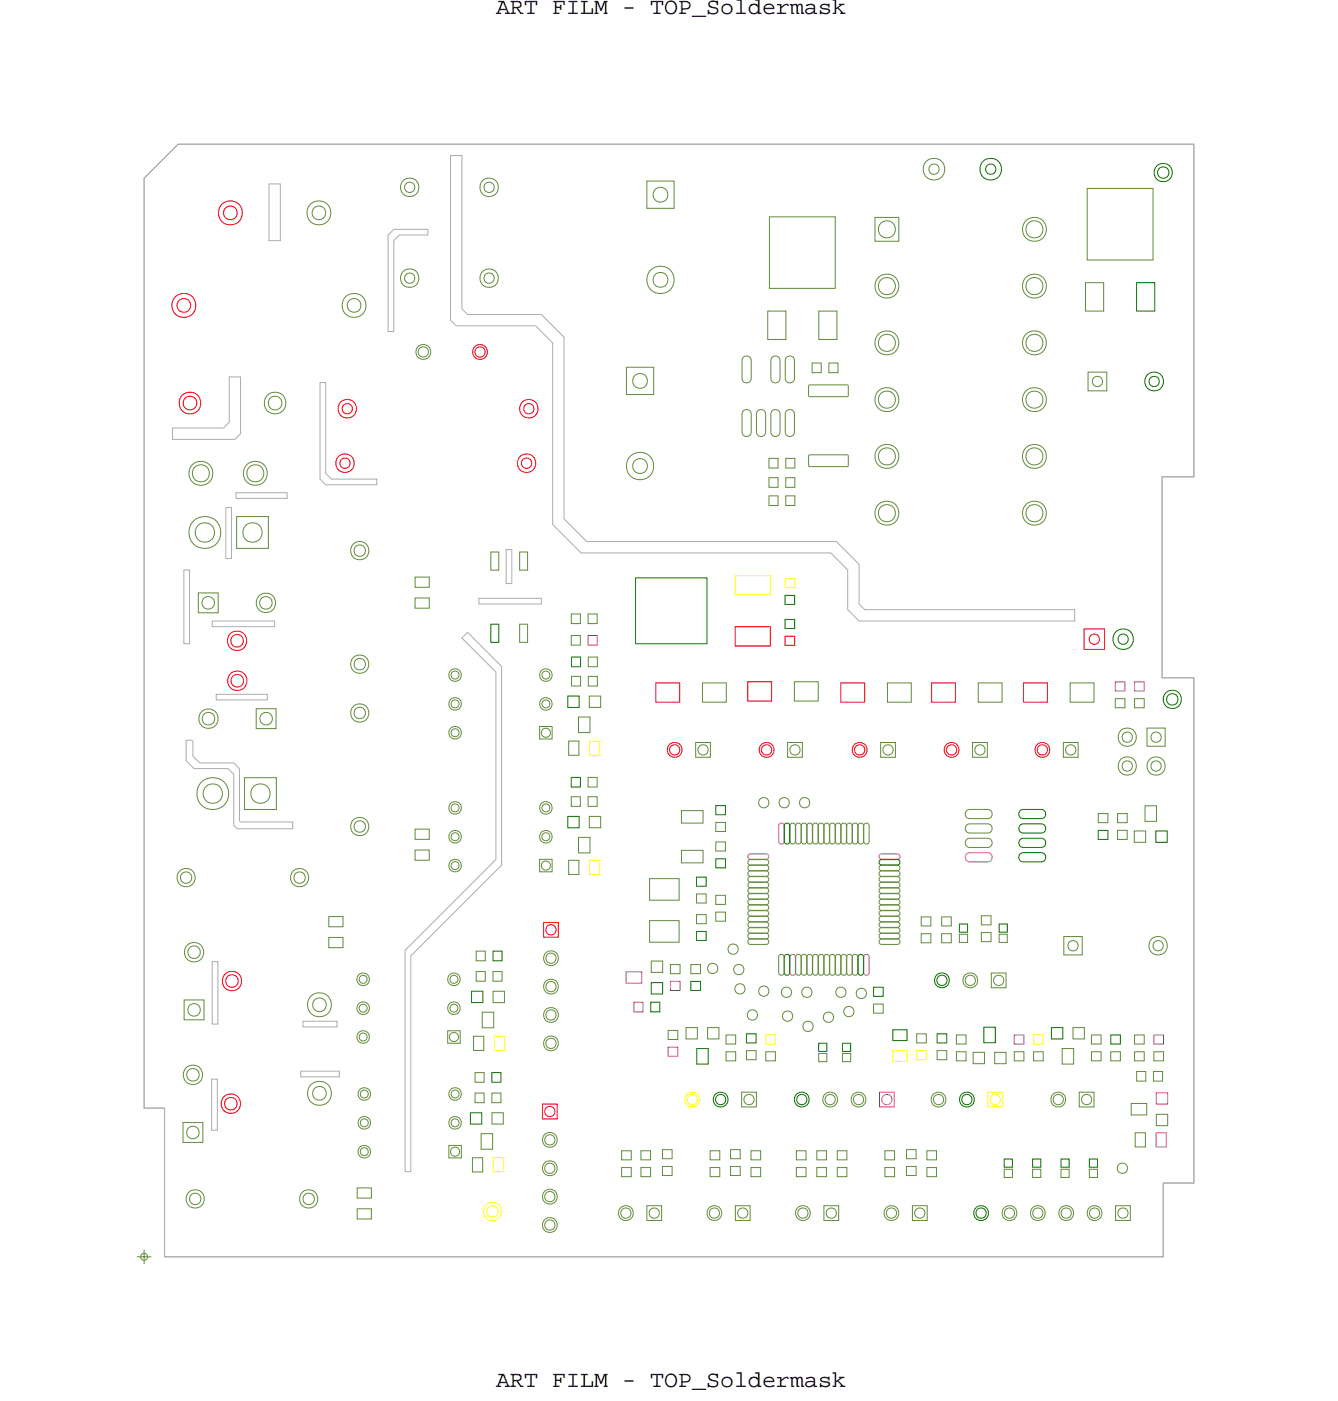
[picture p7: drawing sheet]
<svg xmlns="http://www.w3.org/2000/svg" width="118mm" height="123mm" viewBox="0 0 118 123" stroke-linecap="round" stroke-linejoin="round" font-family="sans-serif">
<defs><g id="words">
<g font-size="2.1">
<text x="43.7" y="1.2">ART FILM - TOP_Soldermask</text>
<text x="43.7" y="122.2">ART FILM - TOP_Soldermask</text>
</g>
</g></defs>
<!-- layer: Board Outline -->
<g fill="none" stroke="#acacac" stroke-width=".09">
<path d="M15.7 12.7h89.5v29.3h-2.8v17.7h2.8v44.5h-2.7v6.5h-88v-13.1h-1.8v-81.9zM23.7 16.2h1v5h-1zM39.7 13.7h1v13.5l.5 .5h6.5l2 2v16l2 2h22l2 2v3.5l.5 .5h18.5v1h-19l-1-1v-3.5l-1.5-1.5h-22l-2.5-2.5v-16l-1.5-1.5h-7l-.5-.5zM15.2 37.7h4.5l.5-.5v-4h1v5l-.5 .5h-5.5zM28.2 33.7h.5v8l.5 .5h4v.5h-4.5l-.5-.5zM34.2 20.7l.5-.5h3v.5h-2.5l-.5 .5v8h-.5zM16.2 50.2h.5v6.5h-.5zM18.7 54.7h5.5v.5h-5.5zM19.9 44.7h.5v4.5h-.5zM20.8 43.4h4.5v.5h-4.5zM40.7 56.2l.5-.5 3 3v17.5l-8 8v19h-.5v-19.5l8-8v-16.5zM42.2 52.7h5.5v.5h-5.5z"/>
<path d="M44.6 48.4h.5v3h-.5zM16.4 65.2h.5l.1 .1v1.3l.6 .6h3l.5 .5v4.6l.1 .1h4.6v.6h-4.9l-.3-.3v-4.5l-.5-.5h-3l-.7-.7zM19 61.1h4.6v.5h-4.6zM18.6 95h.5v4.5h-.5zM18.7 84.7h.5v5.5h-.5zM26.5 94.3h3.4v.5h-3.4zM26.7 89.9h3v.5h-3z"/>
</g>
<!-- layer: Nets -->
<g fill="none" stroke="#638b3a" stroke-width=".09">
<path d="M57 15.9h2.4v2.4h-2.4zM67.8 19.1h5.8v6.3h-5.8zM77.1 19.1h2.1v2.1h-2.1zM95.8 16.6h5.8v6.3h-5.8zM55.2 32.3h2.4v2.4h-2.4zM65.5 36.2l.2-.1h.2l.2 .1 .1 .3v1.5l-.1 .3-.2 .1h-.2l-.2-.1-.1-.3v-1.5zM65.5 31.5l.2-.1h.2l.2 .1 .1 .3v1.5l-.1 .3-.2 .1h-.2l-.2-.1-.1-.3v-1.5zM66.7 36.2l.2-.1h.3l.2 .1 .1 .3v1.5l-.1 .3-.2 .1h-.3l-.2-.1v-.3v-1.5zM67.6 27.4h1.6v2.5h-1.6zM68 31.5l.2-.1h.2l.3 .1v.3v1.5v.3l-.3 .1h-.2l-.2-.1-.1-.3v-1.5zM68 36.2l.2-.1h.2l.3 .1v.3v1.5v.3l-.3 .1h-.2l-.2-.1-.1-.3v-1.5zM69.3 31.5l.2-.1h.2l.2 .1 .1 .3v1.5l-.1 .3-.2 .1h-.2l-.2-.1-.1-.3v-1.5z"/>
<path d="M69.3 36.2l.2-.1h.2l.2 .1 .1 .3v1.5l-.1 .3-.2 .1h-.2l-.2-.1-.1-.3v-1.5zM71.3 33.9h3.4v.1v.9h-.1h-3.3l-.1-.1zM71.6 32h.8v.8h-.8zM72.1 27.4h1.6v2.5h-1.6zM73 32h.8v.8h-.8zM95.6 24.9h1.6v2.5h-1.6zM95.9 32.8h1.6v1.6h-1.6zM17.5 52.2h1.7v1.8h-1.7zM20.8 45.5h2.8v2.8h-2.8zM36.6 52.7h1.2v.9h-1.2zM36.6 50.8h1.2v.9h-1.2zM39.8 59.2l.3-.1 .3 .1v.3v.2l-.3 .1-.3-.1v-.2z"/>
<path d="M43.2 48.6h.7v1.6h-.7zM45.8 48.6h.7v1.6h-.7zM45.8 55h.7v1.6h-.7zM47.8 59.2l.3-.1 .3 .1v.3v.2l-.3 .1-.3-.1v-.2zM50.3 54.1h.8v.8h-.8zM50.3 56h.8v.8h-.8zM50.4 59.6h.8v.8h-.8zM51.8 54.1h.8v.8h-.8zM51.8 59.6h.8v.8h-.8zM51.8 57.9h.8v.8h-.8zM67.8 42.1h.8v.8h-.8zM67.8 40.4h.8v.8h-.8z"/>
<path d="M67.8 43.7h.8v.8h-.8zM69.2 42.1h.8v.8h-.8zM69.2 43.7h.8v.8h-.8zM69.2 40.4h.8v.8h-.8zM71.3 40.1h3.4v.1v.8l-.1 .1h-3.3l-.1-.1zM21.5 68.5h2.8v2.8h-2.8zM22.6 62.4h1.7v1.8h-1.7zM36.6 74.9h1.2v.9h-1.2zM36.6 73h1.2v.9h-1.2zM39.8 64.3l.3-.1 .3 .1v.2v.3l-.3 .1-.3-.1v-.3zM39.8 70.9l.3-.1 .3 .1v.3v.2l-.3 .1-.3-.1v-.2zM39.8 76l.3-.1 .3 .1v.2v.3l-.3 .1-.3-.1v-.3z"/>
<path d="M39.8 61.8l.3-.2 .3 .2v.2v.2l-.3 .1-.3-.1v-.2zM39.8 73.5l.3-.2 .3 .2v.2v.2l-.3 .1-.3-.1v-.2zM47.5 64h1.1v1.1h-1.1zM47.5 75.7h1.1v1.1h-1.1zM47.8 61.8l.3-.2 .3 .2v.2v.2l-.3 .1-.3-.1v-.2zM47.8 73.5l.3-.2 .3 .2v.2v.2l-.3 .1-.3-.1v-.2zM47.8 70.9l.3-.1 .3 .1v.3v.2l-.3 .1-.3-.1v-.2zM50.1 65.3h.9v1.2h-.9zM50.1 75.8h.9v1.2h-.9zM50.3 70.2h.8v.8h-.8zM51 63.2h1v1.3h-1zM51 73.8h1v1.3h-1z"/>
<path d="M51.8 70.2h.8v.8h-.8zM51.8 68.5h.8v.8h-.8zM51.9 61.3h1v1h-1zM51.9 71.9h1v1h-1zM57.2 77.4h2.6v1.9h-2.6zM60 74.9h1.9v1.1h-1.9zM60 71.4h1.9v1.1h-1.9zM61.3 65.4h1.3v1.3h-1.3zM61.4 78.7h.8v.8h-.8zM61.9 60.1h2.1v1.7h-2.1zM63.1 78.9h.8v.8h-.8zM63.1 74.2h.8v.8h-.8z"/>
<path d="M63.1 72.4h.8v.8h-.8zM66 78.3l.1-.1h1.4l.2 .1v.1v.2l-.2 .1h-1.4l-.1-.1zM66 77.8l.1-.1h1.4l.2 .1v.1v.2l-.2 .1h-1.4l-.1-.1zM66 77.3l.1-.1h1.4l.2 .1v.1v.2l-.2 .1h-1.4l-.1-.1zM66 76.8l.1-.1h1.4l.2 .1v.1v.2l-.2 .1h-1.4l-.1-.1zM66 76.3l.1-.1h1.4l.2 .1v.1v.2l-.2 .1h-1.4l-.1-.1zM66 75.8l.1-.1h1.4l.2 .1v.1v.2l-.2 .1h-1.4l-.1-.1zM66 79.8l.1-.1h1.4l.2 .1v.1v.2l-.2 .1h-1.4l-.1-.1zM66 79.3l.1-.1h1.4l.2 .1v.1v.2l-.2 .1h-1.4l-.1-.1zM66 78.8l.1-.1h1.4l.2 .1v.1v.2l-.2 .1h-1.4l-.1-.1zM69.4 65.4h1.3v1.3h-1.3zM69.7 72.6h.3l.1 .1v1.4l-.1 .2h-.2h-.1l-.1-.2v-1.4z"/>
<path d="M70 60h2.1v1.7h-2.1zM70.2 72.6h.3l.1 .1v1.4l-.1 .2h-.2h-.1l-.1-.2v-1.4zM70.7 72.6h.3l.1 .1v1.4l-.1 .2h-.2h-.1l-.1-.2v-1.4zM71.2 72.6h.3l.1 .1v1.4l-.1 .2h-.2h-.1l-.1-.2v-1.4zM71.7 72.6h.3l.1 .1v1.4l-.1 .2h-.2h-.1l-.1-.2v-1.4zM72.2 72.6h.3l.1 .1v1.4l-.1 .2h-.2h-.1l-.1-.2v-1.4zM72.7 72.6h.3l.1 .1v1.4l-.1 .2h-.2h-.1l-.1-.2v-1.4zM73.2 72.6h.3l.1 .1v1.4l-.1 .2h-.2h-.1l-.1-.2v-1.4zM73.7 72.6h.3l.1 .1v1.4l-.1 .2h-.2h-.1l-.1-.2v-1.4zM74.2 72.6h.3l.1 .1v1.4l-.1 .2h-.2h-.1l-.1-.2v-1.4zM74.7 72.6h.3l.1 .1v1.4l-.1 .2h-.2h-.1l-.1-.2v-1.4zM75.2 72.6h.3l.1 .1v1.4l-.1 .2h-.2h-.1l-.1-.2v-1.4z"/>
<path d="M75.7 72.6h.3l.1 .1v1.4l-.1 .2h-.2h-.1l-.1-.2v-1.4zM76.2 72.6h.3l.1 .1v1.4l-.1 .2h-.2h-.1l-.1-.2v-1.4zM77.5 78.3l.2-.1h1.4l.1 .1 .1 .1-.1 .2-.1 .1h-1.4l-.2-.1zM77.5 77.8l.2-.1h1.4l.1 .1 .1 .1-.1 .2-.1 .1h-1.4l-.2-.1zM77.5 76.3l.2-.1h1.4l.1 .1 .1 .1-.1 .2-.1 .1h-1.4l-.2-.1zM77.5 77.3l.2-.1h1.4l.1 .1 .1 .1-.1 .2-.1 .1h-1.4l-.2-.1zM77.5 78.8l.2-.1h1.4l.1 .1 .1 .1-.1 .2-.1 .1h-1.4l-.2-.1zM77.5 76.8l.2-.1h1.4l.1 .1 .1 .1-.1 .2-.1 .1h-1.4l-.2-.1zM77.5 79.8l.2-.1h1.4l.1 .1 .1 .1-.1 .2-.1 .1h-1.4l-.2-.1zM77.5 79.3l.2-.1h1.4l.1 .1 .1 .1-.1 .2-.1 .1h-1.4l-.2-.1zM77.6 65.4h1.3v1.3h-1.3zM78.2 60.1h2.1v1.7h-2.1z"/>
<path d="M85.2 73.9l.3-.1h1.5l.3 .1 .1 .2v.3l-.1 .2h-.3h-1.5h-.3l-.1-.2v-.3zM85.2 71.4l.3-.1h1.5l.3 .1 .1 .2v.2l-.1 .2-.3 .1h-1.5l-.3-.1-.1-.2v-.2zM85.2 72.6h.3h1.5h.3l.1 .3v.2l-.1 .2-.3 .1h-1.5l-.3-.1-.1-.2v-.2zM85.7 65.4h1.3v1.3h-1.3zM86.2 60.1h2.1v1.7h-2.1zM93.7 65.4h1.3v1.3h-1.3zM94.3 60.1h2.1v1.7h-2.1zM96.8 71.7h.8v.8h-.8zM98.3 61.5h.8v.8h-.8zM98.5 73.1h.8v.8h-.8zM98.5 71.7h.8v.8h-.8zM99.9 73.2h1v1h-1z"/>
<path d="M100 61.5h.8v.8h-.8zM100.9 71h1v1.3h-1zM101.1 64.1h1.6v1.6h-1.6zM16.1 98.9h1.8v1.7h-1.8zM16.2 88.1h1.8v1.7h-1.8zM29 82.6h1.2v.9h-1.2zM29 80.7h1.2v.9h-1.2zM31.7 91.1l.3-.1 .3 .1v.2v.3l-.3 .1-.3-.1-.1-.3zM31.7 86l.3-.1 .3 .1v.3v.2l-.3 .1-.3-.1-.1-.2zM31.7 88.6l.3-.2 .3 .2v.2v.2l-.3 .1-.3-.1-.1-.2zM31.8 96.1l.3-.1 .3 .1v.3v.2l-.3 .1-.3-.1v-.2zM31.8 98.7l.3-.2 .3 .2v.2v.2l-.3 .1-.3-.1v-.2z"/>
<path d="M39.4 90.8h1.1v1.1h-1.1zM39.7 88.6l.3-.2 .3 .2v.2v.2l-.3 .1-.3-.1v-.2zM39.7 86l.3-.1 .3 .1v.3v.2l-.3 .1-.3-.1v-.2zM39.8 98.7l.3-.2 .3 .2v.2v.2l-.3 .1-.3-.1v-.2zM39.8 96.1l.3-.1 .3 .1v.3v.2l-.3 .1-.3-.1v-.2zM41.7 91.3h.9v1.2h-.9zM41.9 96.3h.8v.8h-.8zM41.9 94.5h.8v.8h-.8zM42 85.6h.8v.8h-.8zM42 83.8h.8v.8h-.8zM42.4 99.9h1v1.3h-1zM42.5 89.2h1v1.3h-1z"/>
<path d="M43.3 96.3h.8v.8h-.8zM43.3 98h1v1h-1zM43.4 85.6h.8v.8h-.8zM43.4 87.3h1v1h-1zM57.2 81.1h2.6v1.9h-2.6zM57.4 84.6h1v1h-1zM58.9 90.8h.8v.8h-.8zM59.1 85h.8v.8h-.8zM60.4 90.5h1v1h-1zM60.9 85h.8v.8h-.8zM61.4 80.6h.8v.8h-.8zM62.3 90.5h1v1h-1z"/>
<path d="M63.1 80.3h.8v.8h-.8zM64 91.2h.8v.8h-.8zM64 92.6h.8v.8h-.8zM65.3 96.2h1.3v1.3h-1.3zM65.8 92.5h.8v.8h-.8zM66 81.3l.1-.1h1.4l.2 .1v.1v.2l-.2 .1h-1.4l-.1-.1zM66 80.8l.1-.1h1.4l.2 .1v.1v.2l-.2 .1h-1.4l-.1-.1zM66 82.8l.1-.1h1.4l.2 .1v.1v.2l-.2 .1h-1.4l-.1-.1zM66 82.3l.1-.1h1.4l.2 .1v.1v.2l-.2 .1h-1.4l-.1-.1zM66 81.8l.1-.1h1.4l.2 .1v.1v.2l-.2 .1h-1.4l-.1-.1zM66 80.3l.1-.1h1.4l.2 .1v.1v.2l-.2 .1h-1.4l-.1-.1zM67.5 92.6h.8v.8h-.8z"/>
<path d="M68.7 84.1h.3l.1 .2v1.4l-.1 .1-.2 .1-.1-.1-.1-.1v-1.4zM70.2 84.1h.3l.1 .2v1.4l-.1 .1-.2 .1-.1-.1-.1-.1v-1.4zM70.7 84.1h.3l.1 .2v1.4l-.1 .1-.2 .1-.1-.1-.1-.1v-1.4zM71.2 84.1h.3l.1 .2v1.4l-.1 .1-.2 .1-.1-.1-.1-.1v-1.4zM71.7 84.1h.3l.1 .2v1.4l-.1 .1-.2 .1-.1-.1-.1-.1v-1.4zM72.1 92.8h.8v.7h-.8zM72.2 84.1h.3l.1 .2v1.4l-.1 .1-.2 .1-.1-.1-.1-.1v-1.4zM72.7 84.1h.3l.1 .2v1.4l-.1 .1-.2 .1-.1-.1-.1-.1v-1.4zM73.2 84.1h.3l.1 .2v1.4l-.1 .1-.2 .1-.1-.1-.1-.1v-1.4zM73.7 84.1h.3l.1 .2v1.4l-.1 .1-.2 .1-.1-.1-.1-.1v-1.4zM74.2 84.1h.3l.1 .2v1.4l-.1 .1-.2 .1-.1-.1-.1-.1v-1.4zM74.2 92.8h.8v.7h-.8z"/>
<path d="M74.7 84.1h.3l.1 .2v1.4l-.1 .1-.2 .1-.1-.1-.1-.1v-1.4zM75.2 84.1h.3l.1 .2v1.4l-.1 .1-.2 .1-.1-.1-.1-.1v-1.4zM77 88.4h.8v.8h-.8zM77.5 80.3l.2-.1h1.4l.1 .1 .1 .1-.1 .2-.1 .1h-1.4l-.2-.1zM77.5 82.8l.2-.1h1.4l.1 .1 .1 .1-.1 .2-.1 .1h-1.4l-.2-.1zM77.5 81.3l.2-.1h1.4l.1 .1 .1 .1-.1 .2-.1 .1h-1.4l-.2-.1zM77.5 81.8l.2-.1h1.4l.1 .1 .1 .1-.1 .2-.1 .1h-1.4l-.2-.1zM77.5 82.3l.2-.1h1.4l.1 .1 .1 .1-.1 .2-.1 .1h-1.4l-.2-.1zM77.5 80.8l.2-.1h1.4l.1 .1 .1 .1-.1 .2-.1 .1h-1.4l-.2-.1zM80.8 91.1h.8v.8h-.8zM81.2 82.2h.8v.8h-.8zM81.2 80.8h.8v.8h-.8z"/>
<path d="M82.6 92.5h.8v.8h-.8zM83 80.8h.8v.8h-.8zM83 82.2h.8v.8h-.8zM84.3 91.2h.8v.8h-.8zM84.3 92.6h.8v.8h-.8zM84.5 82.3h.8v.7h-.8zM85.7 92.7h1v1h-1zM86.5 80.7h.8v.8h-.8zM86.5 82.1h.8v.8h-.8zM87.3 85.7h1.3v1.3h-1.3zM87.6 92.7h1v1h-1zM88 82.3h.8v.7h-.8z"/>
<path d="M89.4 92.6h.8v.8h-.8zM91.1 92.6h.8v.8h-.8zM93.6 92.4h1v1.3h-1zM93.7 82.5h1.7v1.6h-1.7zM94.5 90.5h1v1h-1zM95.1 96.2h1.3v1.3h-1.3zM96.2 91.2h.8v.8h-.8zM96.2 92.6h.8v.8h-.8zM97.9 92.6h.8v.8h-.8zM99.7 97.2h1.3v1h-1.3zM100 92.6h.8v.8h-.8zM100 91.2h.8v.8h-.8z"/>
<path d="M100 99.8h.9v1.2h-.9zM100.2 94.4h.8v.8h-.8zM101.6 94.4h.8v.8h-.8zM101.7 92.6h.8v.8h-.8zM101.9 98.1h1v1h-1zM31.5 104.6h1.2v.9h-1.2zM31.5 106.5h1.2v.9h-1.2zM31.8 101.2l.3-.1 .3 .1v.2v.3l-.3 .1-.3-.1v-.3zM39.5 100.9h1.1v1.1h-1.1zM41.6 102h.9v1.2h-.9zM54.8 102.8h.8v.8h-.8zM54.8 101.4h.8v.8h-.8z"/>
<path d="M56.5 102.8h.8v.8h-.8zM56.5 101.4h.8v.8h-.8zM57 106.2h1.3v1.3h-1.3zM58.4 102.7h.8v.8h-.8zM58.4 101.3h.8v.8h-.8zM62.6 102.8h.8v.8h-.8zM62.6 101.4h.8v.8h-.8zM64.4 102.7h.8v.8h-.8zM64.4 101.3h.8v.8h-.8zM64.8 106.2h1.3v1.3h-1.3zM66.2 102.8h.8v.8h-.8zM66.2 101.4h.8v.8h-.8z"/>
<path d="M70.2 102.8h.8v.8h-.8zM70.2 101.4h.8v.8h-.8zM72 102.8h.8v.8h-.8zM72 101.4h.8v.8h-.8zM72.6 106.2h1.3v1.3h-1.3zM73.8 102.8h.8v.8h-.8zM73.8 101.4h.8v.8h-.8zM78 102.8h.8v.8h-.8zM78 101.4h.8v.8h-.8zM79.9 102.7h.8v.8h-.8zM79.9 101.3h.8v.8h-.8zM80.4 106.2h1.3v1.3h-1.3z"/>
<path d="M81.7 102.8h.8v.8h-.8zM81.7 101.4h.8v.8h-.8zM88.5 103h.7v.7h-.7zM91 103h.7v.7h-.7zM93.5 103h.7v.7h-.7zM96 103h.7v.7h-.7zM98.3 106.2h1.3v1.3h-1.3z"/>
<circle cx="28.1" cy="18.8" r="1.06"/>
<circle cx="28.1" cy="18.8" r=".6"/>
<circle cx="36.1" cy="16.5" r=".45"/>
<circle cx="36.1" cy="16.5" r=".82"/>
<circle cx="43.1" cy="16.5" r=".45"/>
<circle cx="43.1" cy="16.5" r=".82"/>
<circle cx="58.2" cy="17.2" r=".65"/>
<circle cx="82.3" cy="14.9" r=".96"/>
<circle cx="82.3" cy="14.9" r=".45"/>
<circle cx="24.2" cy="35.5" r=".96"/>
<circle cx="24.2" cy="35.5" r=".6"/>
<circle cx="31.2" cy="26.9" r="1.06"/>
<circle cx="31.2" cy="26.9" r=".6"/>
<circle cx="36.1" cy="24.5" r=".45"/>
<circle cx="36.1" cy="24.5" r=".82"/>
<circle cx="37.3" cy="31" r=".45"/>
<circle cx="37.3" cy="31" r=".65"/>
<circle cx="43.1" cy="24.5" r=".45"/>
<circle cx="43.1" cy="24.5" r=".82"/>
<circle cx="56.4" cy="33.6" r=".65"/>
<circle cx="58.2" cy="24.7" r="1.21"/>
<circle cx="58.2" cy="24.7" r=".65"/>
<circle cx="78.1" cy="25.2" r="1.06"/>
<circle cx="78.1" cy="35.2" r="1.06"/>
<circle cx="78.1" cy="30.2" r="1.06"/>
<circle cx="78.1" cy="35.2" r=".76"/>
<circle cx="78.1" cy="20.2" r=".76"/>
<circle cx="78.1" cy="30.2" r=".76"/>
<circle cx="78.1" cy="25.2" r=".76"/>
<circle cx="91.1" cy="35.2" r="1.06"/>
<circle cx="91.1" cy="30.2" r="1.06"/>
<circle cx="91.1" cy="25.2" r="1.06"/>
<circle cx="91.1" cy="20.2" r="1.06"/>
<circle cx="91.1" cy="20.2" r=".76"/>
<circle cx="91.1" cy="25.2" r=".76"/>
<circle cx="91.1" cy="30.2" r=".76"/>
<circle cx="91.1" cy="35.2" r=".76"/>
<circle cx="96.7" cy="33.6" r=".45"/>
<circle cx="17.7" cy="41.7" r="1.06"/>
<circle cx="17.7" cy="41.7" r=".76"/>
<circle cx="18" cy="46.9" r="1.41"/>
<circle cx="18" cy="46.9" r=".86"/>
<circle cx="18.3" cy="53.1" r=".55"/>
<circle cx="22.2" cy="46.9" r=".86"/>
<circle cx="22.5" cy="41.7" r="1.06"/>
<circle cx="22.5" cy="41.7" r=".76"/>
<circle cx="23.4" cy="53.1" r=".55"/>
<circle cx="23.4" cy="53.1" r=".86"/>
<circle cx="31.7" cy="48.5" r=".5"/>
<circle cx="31.7" cy="58.5" r=".5"/>
<circle cx="31.7" cy="58.5" r=".81"/>
<circle cx="31.7" cy="48.5" r=".81"/>
<circle cx="40.1" cy="59.5" r=".55"/>
<circle cx="48.1" cy="59.5" r=".55"/>
<circle cx="56.4" cy="41.1" r="1.21"/>
<circle cx="56.4" cy="41.1" r=".65"/>
<circle cx="78.1" cy="40.2" r="1.06"/>
<circle cx="78.1" cy="45.2" r="1.06"/>
<circle cx="78.1" cy="40.2" r=".76"/>
<circle cx="78.1" cy="45.2" r=".76"/>
<circle cx="91.1" cy="40.2" r="1.06"/>
<circle cx="91.1" cy="45.2" r="1.06"/>
<circle cx="91.1" cy="40.2" r=".76"/>
<circle cx="91.1" cy="45.2" r=".76"/>
<circle cx="16.4" cy="77.3" r=".5"/>
<circle cx="16.4" cy="77.3" r=".81"/>
<circle cx="18.4" cy="63.3" r=".55"/>
<circle cx="18.4" cy="63.3" r=".86"/>
<circle cx="18.7" cy="69.9" r="1.41"/>
<circle cx="18.7" cy="69.9" r=".86"/>
<circle cx="22.9" cy="69.9" r=".86"/>
<circle cx="23.4" cy="63.3" r=".55"/>
<circle cx="26.4" cy="77.3" r=".5"/>
<circle cx="26.4" cy="77.3" r=".81"/>
<circle cx="31.7" cy="72.8" r=".5"/>
<circle cx="31.7" cy="62.8" r=".5"/>
<circle cx="31.7" cy="72.8" r=".81"/>
<circle cx="31.7" cy="62.8" r=".81"/>
<circle cx="40.1" cy="62" r=".55"/>
<circle cx="40.1" cy="73.7" r=".55"/>
<circle cx="40.1" cy="64.5" r=".55"/>
<circle cx="40.1" cy="71.2" r=".55"/>
<circle cx="40.1" cy="76.2" r=".55"/>
<circle cx="48.1" cy="73.7" r=".55"/>
<circle cx="48.1" cy="62" r=".55"/>
<circle cx="48.1" cy="71.2" r=".55"/>
<circle cx="48.1" cy="64.5" r=".4"/>
<circle cx="48.1" cy="76.2" r=".4"/>
<circle cx="61.9" cy="66.1" r=".45"/>
<circle cx="67.3" cy="70.7" r=".45"/>
<circle cx="69.1" cy="70.7" r=".45"/>
<circle cx="70" cy="66.1" r=".45"/>
<circle cx="70.9" cy="70.7" r=".45"/>
<circle cx="78.2" cy="66.1" r=".45"/>
<circle cx="86.3" cy="66.1" r=".45"/>
<circle cx="94.3" cy="66.1" r=".45"/>
<circle cx="99.3" cy="67.5" r=".45"/>
<circle cx="99.3" cy="64.9" r=".45"/>
<circle cx="99.3" cy="67.5" r=".81"/>
<circle cx="99.3" cy="64.9" r=".81"/>
<circle cx="101.9" cy="64.9" r=".45"/>
<circle cx="101.9" cy="67.5" r=".45"/>
<circle cx="101.9" cy="67.5" r=".81"/>
<circle cx="17" cy="99.8" r=".55"/>
<circle cx="17" cy="94.7" r=".55"/>
<circle cx="17" cy="94.7" r=".86"/>
<circle cx="17.1" cy="89" r=".55"/>
<circle cx="17.1" cy="83.9" r=".55"/>
<circle cx="17.1" cy="83.9" r=".86"/>
<circle cx="28.1" cy="96.3" r="1.06"/>
<circle cx="28.1" cy="88.5" r="1.06"/>
<circle cx="28.1" cy="96.3" r=".6"/>
<circle cx="28.1" cy="88.5" r=".6"/>
<circle cx="32" cy="88.8" r=".55"/>
<circle cx="32" cy="86.3" r=".55"/>
<circle cx="32" cy="91.3" r=".55"/>
<circle cx="32.1" cy="96.4" r=".55"/>
<circle cx="32.1" cy="98.9" r=".55"/>
<circle cx="40" cy="88.8" r=".55"/>
<circle cx="40" cy="86.3" r=".55"/>
<circle cx="40" cy="91.3" r=".4"/>
<circle cx="40.1" cy="96.4" r=".55"/>
<circle cx="40.1" cy="98.9" r=".55"/>
<circle cx="48.5" cy="86.9" r=".45"/>
<circle cx="48.5" cy="84.4" r=".45"/>
<circle cx="48.5" cy="91.9" r=".45"/>
<circle cx="48.5" cy="89.4" r=".45"/>
<circle cx="48.5" cy="89.4" r=".65"/>
<circle cx="48.5" cy="86.9" r=".65"/>
<circle cx="48.5" cy="91.9" r=".65"/>
<circle cx="48.5" cy="84.4" r=".65"/>
<circle cx="62.8" cy="85.3" r=".45"/>
<circle cx="64.6" cy="83.6" r=".45"/>
<circle cx="65.1" cy="85.4" r=".45"/>
<circle cx="65.2" cy="87.1" r=".45"/>
<circle cx="66" cy="96.9" r=".45"/>
<circle cx="66.3" cy="89.4" r=".45"/>
<circle cx="67.3" cy="87.3" r=".45"/>
<circle cx="69.3" cy="87.4" r=".45"/>
<circle cx="69.4" cy="89.5" r=".45"/>
<circle cx="71.1" cy="87.4" r=".45"/>
<circle cx="71.2" cy="90.4" r=".45"/>
<circle cx="73" cy="89.6" r=".45"/>
<circle cx="73.1" cy="96.9" r=".45"/>
<circle cx="73.1" cy="96.9" r=".65"/>
<circle cx="74.1" cy="87.4" r=".45"/>
<circle cx="74.8" cy="89.1" r=".45"/>
<circle cx="75.6" cy="96.9" r=".45"/>
<circle cx="75.6" cy="96.9" r=".65"/>
<circle cx="75.9" cy="87.5" r=".45"/>
<circle cx="82.7" cy="96.9" r=".45"/>
<circle cx="82.7" cy="96.9" r=".65"/>
<circle cx="85.5" cy="86.4" r=".45"/>
<circle cx="85.5" cy="86.4" r=".65"/>
<circle cx="88" cy="86.4" r=".45"/>
<circle cx="93.2" cy="96.9" r=".45"/>
<circle cx="93.2" cy="96.9" r=".65"/>
<circle cx="94.5" cy="83.3" r=".45"/>
<circle cx="95.7" cy="96.9" r=".45"/>
<circle cx="102" cy="83.3" r=".45"/>
<circle cx="102" cy="83.3" r=".82"/>
<circle cx="17.2" cy="105.6" r=".5"/>
<circle cx="17.2" cy="105.6" r=".81"/>
<circle cx="27.2" cy="105.6" r=".5"/>
<circle cx="27.2" cy="105.6" r=".81"/>
<circle cx="32.1" cy="101.4" r=".55"/>
<circle cx="40.1" cy="101.4" r=".4"/>
<circle cx="48.4" cy="107.9" r=".45"/>
<circle cx="48.4" cy="102.9" r=".45"/>
<circle cx="48.4" cy="100.4" r=".45"/>
<circle cx="48.4" cy="105.4" r=".45"/>
<circle cx="48.4" cy="107.9" r=".65"/>
<circle cx="48.4" cy="105.4" r=".65"/>
<circle cx="48.4" cy="100.4" r=".65"/>
<circle cx="48.4" cy="102.9" r=".65"/>
<circle cx="55.1" cy="106.9" r=".45"/>
<circle cx="55.1" cy="106.9" r=".65"/>
<circle cx="57.6" cy="106.9" r=".45"/>
<circle cx="62.9" cy="106.9" r=".45"/>
<circle cx="62.9" cy="106.9" r=".65"/>
<circle cx="65.4" cy="106.9" r=".45"/>
<circle cx="70.7" cy="106.9" r=".45"/>
<circle cx="70.7" cy="106.9" r=".65"/>
<circle cx="73.2" cy="106.9" r=".45"/>
<circle cx="78.5" cy="106.9" r=".45"/>
<circle cx="78.5" cy="106.9" r=".65"/>
<circle cx="81" cy="106.9" r=".45"/>
<circle cx="88.9" cy="106.9" r=".45"/>
<circle cx="88.9" cy="106.9" r=".65"/>
<circle cx="91.4" cy="106.9" r=".45"/>
<circle cx="91.4" cy="106.9" r=".65"/>
<circle cx="93.9" cy="106.9" r=".45"/>
<circle cx="93.9" cy="106.9" r=".65"/>
<circle cx="96.4" cy="106.9" r=".45"/>
<circle cx="96.4" cy="106.9" r=".65"/>
<circle cx="98.9" cy="102.9" r=".45"/>
<circle cx="98.9" cy="106.9" r=".45"/>
</g>
<g fill="none" stroke="#ff0" stroke-width=".09">
<path d="M64.8 50.7h3.1v1.7h-3.1zM69.2 51h.8v.8h-.8zM51.9 65.3h.9v1.2h-.9zM51.9 75.8h.9v1.2h-.9zM43.6 91.3h.9v1.2h-.9zM67.5 91.2h.8v.8h-.8zM78.7 92.5h1.2v1h-1.2zM80.8 92.5h.8v.8h-.8zM87 96.2h1.3v1.3h-1.3zM91.1 91.2h.8v.8h-.8zM43.5 102h.9v1.2h-.9z"/>
<circle cx="61" cy="96.9" r=".45"/>
<circle cx="61" cy="96.9" r=".65"/>
<circle cx="87.7" cy="96.9" r=".45"/>
<circle cx="43.4" cy="106.7" r=".5"/>
<circle cx="43.4" cy="106.7" r=".81"/>
</g>
<g fill="none" stroke="#8d00d9" stroke-width=".09">
<path d="M51.8 56h.8v.8h-.8zM66 75.3l.1-.1h1.4l.2 .1v.1v.2l-.2 .1h-1.4l-.1-.1zM68.7 72.6h.3l.1 .1v1.4l-.1 .2h-.2h-.1l-.1-.2v-1.4zM77.5 75.3l.2-.1h1.4l.1 .1 .1 .1-.1 .2-.1 .1h-1.4l-.2-.1zM85.2 75.2l.3-.1h1.5l.3 .1 .1 .2v.2l-.1 .2-.3 .1h-1.5l-.3-.1-.1-.2v-.2zM98.3 60.1h.8v.8h-.8zM100 60.1h.8v.8h-.8zM55.2 85.6h1.3v1h-1.3zM55.9 88.3h.8v.8h-.8zM58.9 92.2h.8v.8h-.8zM59.1 86.4h.8v.8h-.8zM69.7 84.1h.3l.1 .2v1.4l-.1 .1-.2 .1-.1-.1-.1-.1v-1.4z"/>
<path d="M76.2 84.1h.3l.1 .2v1.4l-.1 .1-.2 .1-.1-.1-.1-.1v-1.4zM77.5 96.2h1.3v1.3h-1.3zM89.4 91.2h.8v.8h-.8zM101.7 91.2h.8v.8h-.8zM101.9 99.8h.9v1.2h-.9zM101.9 96.2h1v1h-1z"/>
<circle cx="78.1" cy="96.9" r=".45"/>
</g>
<g fill="none" stroke="#f00" stroke-width=".09">
<path d="M64.8 55.2h3.1v1.7h-3.1zM69.2 56h.8v.8h-.8zM95.5 55.4h1.8v1.8h-1.8zM57.8 60.1h2.1v1.7h-2.1zM65.9 60h2.1v1.7h-2.1zM74.1 60.1h2.1v1.7h-2.1zM82.1 60.1h2.1v1.7h-2.1zM90.2 60.1h2.1v1.7h-2.1zM47.8 97.2h1.3v1.3h-1.3zM47.9 81.2h1.3v1.3h-1.3z"/>
<circle cx="20.3" cy="18.8" r="1.06"/>
<circle cx="20.3" cy="18.8" r=".6"/>
<circle cx="16.2" cy="26.9" r="1.06"/>
<circle cx="16.2" cy="26.9" r=".6"/>
<circle cx="16.7" cy="35.5" r=".96"/>
<circle cx="16.7" cy="35.5" r=".6"/>
<circle cx="30.6" cy="36" r=".45"/>
<circle cx="30.6" cy="36" r=".82"/>
<circle cx="42.3" cy="31" r=".45"/>
<circle cx="42.3" cy="31" r=".65"/>
<circle cx="46.6" cy="36" r=".45"/>
<circle cx="46.6" cy="36" r=".82"/>
<circle cx="20.9" cy="56.4" r=".55"/>
<circle cx="20.9" cy="56.4" r=".86"/>
<circle cx="20.9" cy="60" r=".55"/>
<circle cx="20.9" cy="60" r=".86"/>
<circle cx="30.4" cy="40.8" r=".45"/>
<circle cx="30.4" cy="40.8" r=".82"/>
<circle cx="46.4" cy="40.8" r=".45"/>
<circle cx="46.4" cy="40.8" r=".82"/>
<circle cx="96.4" cy="56.3" r=".45"/>
<circle cx="59.4" cy="66.1" r=".45"/>
<circle cx="59.4" cy="66.1" r=".65"/>
<circle cx="67.5" cy="66.1" r=".45"/>
<circle cx="67.5" cy="66.1" r=".65"/>
<circle cx="75.7" cy="66.1" r=".45"/>
<circle cx="75.7" cy="66.1" r=".65"/>
<circle cx="83.8" cy="66.1" r=".45"/>
<circle cx="83.8" cy="66.1" r=".65"/>
<circle cx="91.8" cy="66.1" r=".45"/>
<circle cx="91.8" cy="66.1" r=".65"/>
<circle cx="20.3" cy="97.2" r=".55"/>
<circle cx="20.3" cy="97.2" r=".86"/>
<circle cx="20.4" cy="86.4" r=".55"/>
<circle cx="20.4" cy="86.4" r=".86"/>
<circle cx="48.4" cy="97.9" r=".45"/>
<circle cx="48.5" cy="81.9" r=".45"/>
</g>
<g fill="none" stroke="#007100" stroke-width=".09">
<path d="M100.1 24.9h1.6v2.5h-1.6zM43.2 55h.7v1.6h-.7zM50.4 57.9h.8v.8h-.8zM56 50.9h6.3v5.8h-6.3zM69.2 52.4h.8v.8h-.8zM69.2 54.6h.8v.8h-.8zM50 61.3h1v1h-1zM50 71.9h1v1h-1zM50.3 68.5h.8v.8h-.8zM61.4 77.3h.8v.8h-.8zM63.1 71h.8v.8h-.8zM63.1 75.6h.8v.8h-.8z"/>
<path d="M69.2 72.6h.3l.1 .1v1.4l-.1 .2h-.2h-.1l-.1-.2v-1.4zM77.5 75.8l.2-.1h1.4l.1 .1 .1 .1-.1 .2-.1 .1h-1.4l-.2-.1zM89.9 71.4l.3-.1h1.5l.3 .1 .1 .2v.2l-.1 .2-.3 .1h-1.5l-.3-.1-.1-.2v-.2zM89.9 75.2l.3-.1h1.5l.3 .1 .1 .2v.2l-.1 .2-.3 .1h-1.5l-.3-.1-.1-.2v-.2zM89.9 73.9l.3-.1h1.5l.3 .1 .1 .2v.3l-.1 .2h-.3h-1.5h-.3l-.1-.2v-.3zM89.9 72.6h.3h1.5h.3l.1 .3v.2l-.1 .2-.3 .1h-1.5l-.3-.1-.1-.2v-.2zM96.8 73.1h.8v.8h-.8zM101.8 73.2h1v1h-1zM41.4 98h1v1h-1zM41.6 87.3h.9v1h-.9zM43.3 94.5h.8v.8h-.8zM43.4 83.8h.8v.8h-.8z"/>
<path d="M57.3 88.3h.8v.8h-.8zM57.4 86.5h1v1h-1zM60.9 86.4h.8v.8h-.8zM61.4 82h.8v.8h-.8zM61.4 92.4h1v1.3h-1zM65.8 91.1h.8v.8h-.8zM69.2 84.1h.3l.1 .2v1.4l-.1 .1-.2 .1-.1-.1-.1-.1v-1.4zM72.1 91.9h.8v.7h-.8zM74.2 91.9h.8v.7h-.8zM75.7 84.1h.3l.1 .2v1.4l-.1 .1-.2 .1-.1-.1-.1-.1v-1.4zM77 87h.8v.8h-.8zM78.7 90.7h1.2v1h-1.2z"/>
<path d="M82.6 91.1h.8v.8h-.8zM84.5 81.4h.8v.7h-.8zM86.7 90.5h1v1.3h-1zM88 81.4h.8v.7h-.8zM92.6 90.5h1v1h-1zM97.9 91.2h.8v.8h-.8zM88.5 102.1h.7v.7h-.7zM91 102.1h.7v.7h-.7zM93.5 102.1h.7v.7h-.7zM96 102.1h.7v.7h-.7z"/>
<circle cx="87.3" cy="14.9" r=".96"/>
<circle cx="87.3" cy="14.9" r=".45"/>
<circle cx="102.5" cy="15.2" r=".5"/>
<circle cx="102.5" cy="15.2" r=".81"/>
<circle cx="101.7" cy="33.6" r=".45"/>
<circle cx="101.7" cy="33.6" r=".83"/>
<circle cx="99" cy="56.3" r=".91"/>
<circle cx="99" cy="56.3" r=".45"/>
<circle cx="103.3" cy="61.6" r=".5"/>
<circle cx="103.3" cy="61.6" r=".81"/>
<circle cx="63.5" cy="96.9" r=".45"/>
<circle cx="63.5" cy="96.9" r=".65"/>
<circle cx="70.6" cy="96.9" r=".45"/>
<circle cx="70.6" cy="96.9" r=".65"/>
<circle cx="83" cy="86.4" r=".45"/>
<circle cx="83" cy="86.4" r=".65"/>
<circle cx="85.2" cy="96.9" r=".45"/>
<circle cx="85.2" cy="96.9" r=".65"/>
<circle cx="86.4" cy="106.9" r=".45"/>
<circle cx="86.4" cy="106.9" r=".65"/>
</g>
<!-- layer: Drawing Origin -->
<path d="M12.1 110.7h1.2M12.5 110.5l.2-.1 .2 .1 .1 .2-.1 .2-.2 .1-.2-.1-.1-.2zM12.7 110.1v1.2" fill="none" stroke="#638b3a" stroke-width=".09"/>
<use href="#words"/>
</svg>
